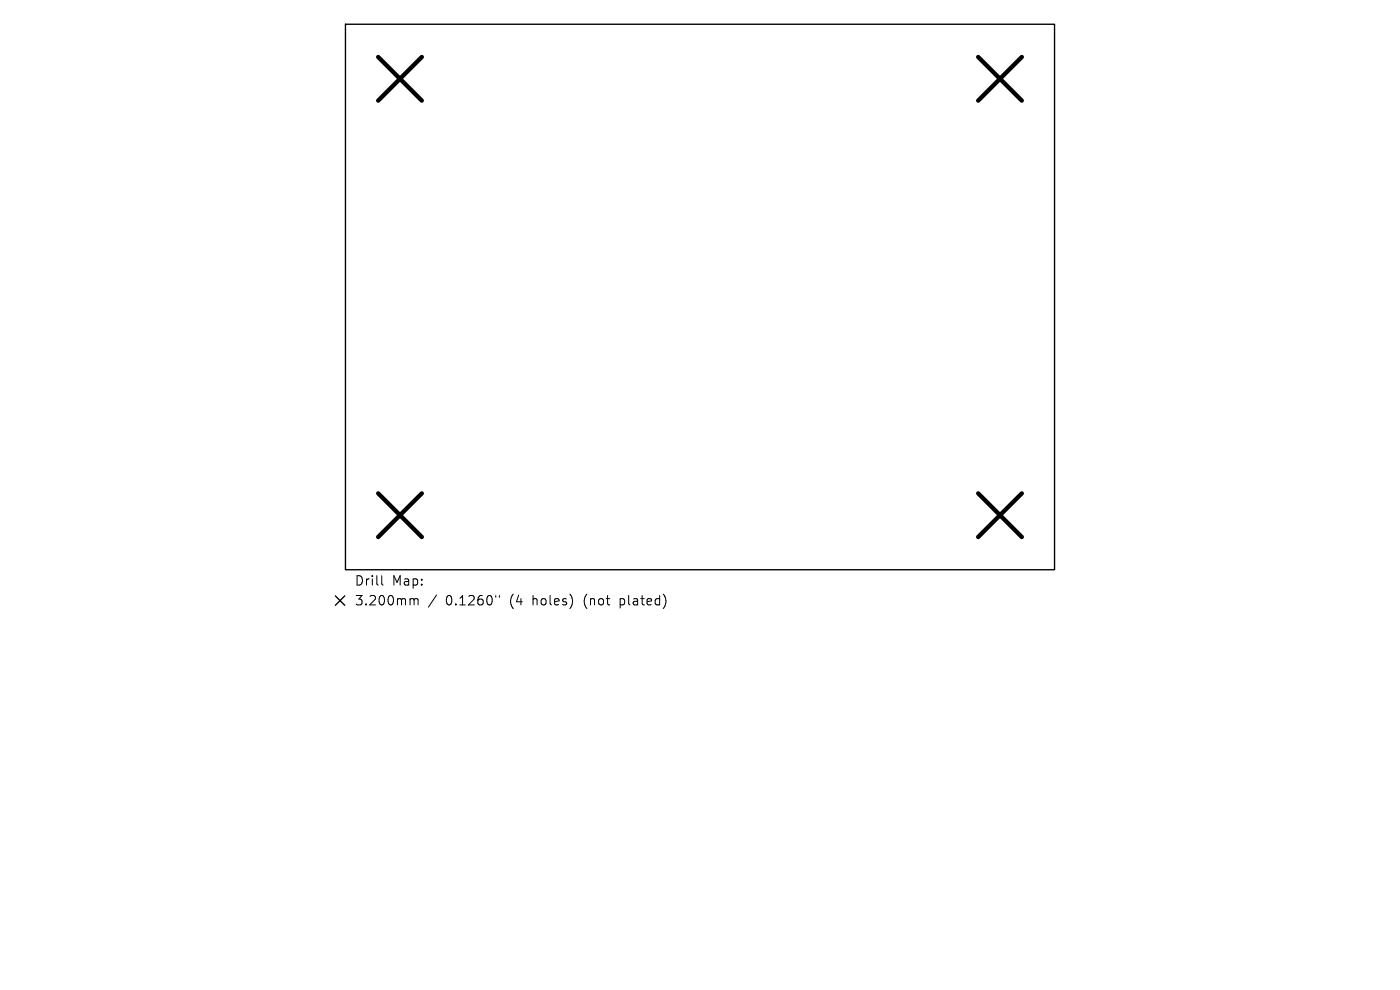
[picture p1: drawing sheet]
<svg xmlns="http://www.w3.org/2000/svg" width="297mm" height="210mm" viewBox="0 0 297 210" stroke-linecap="round" stroke-linejoin="round" font-family="sans-serif">
<defs><g id="words">
<g font-size="2.8">
<text x="75.1" y="124.5">Drill</text>
<text x="83.2" y="124.5">Map:</text>
<text x="75.1" y="128.7">3.200mm</text>
<text x="94.6" y="128.7">0.1260&quot;</text>
<text x="108.3" y="128.7">(4</text>
<text x="113.3" y="128.7">holes)</text>
<text x="124.3" y="128.7">(not</text>
<text x="132.2" y="128.7">plated)</text>
</g>
</g></defs>
<path d="M73.3 5.1h150.4v115.8h-150.4zM71.1 126.4l2 2M73.1 126.4l-2 2" fill="none" stroke="#000" stroke-width=".29"/>
<path d="M80.2 12.1l9.3 9.2M89.5 12.1l-9.3 9.2M207.5 12.1l9.3 9.2M216.8 12.1l-9.3 9.2M80.2 104.7l9.3 9.2M89.5 104.7l-9.3 9.2M207.5 104.7l9.3 9.2M216.8 104.7l-9.3 9.2" fill="none" stroke="#000" stroke-width=".93"/>
<path d="M81 122.1v1.7l.3 .3M87.3 127h.3l.2 .3M87.8 127.3l.3-.3 .5 .1 .1 1.2M87.8 127.3v1M92.6 126.2l-1.7 2.6M105.2 126.3v.4M105.9 126.3v.4" fill="none" stroke="#000" stroke-width=".21"/>
<use href="#words"/>
</svg>
